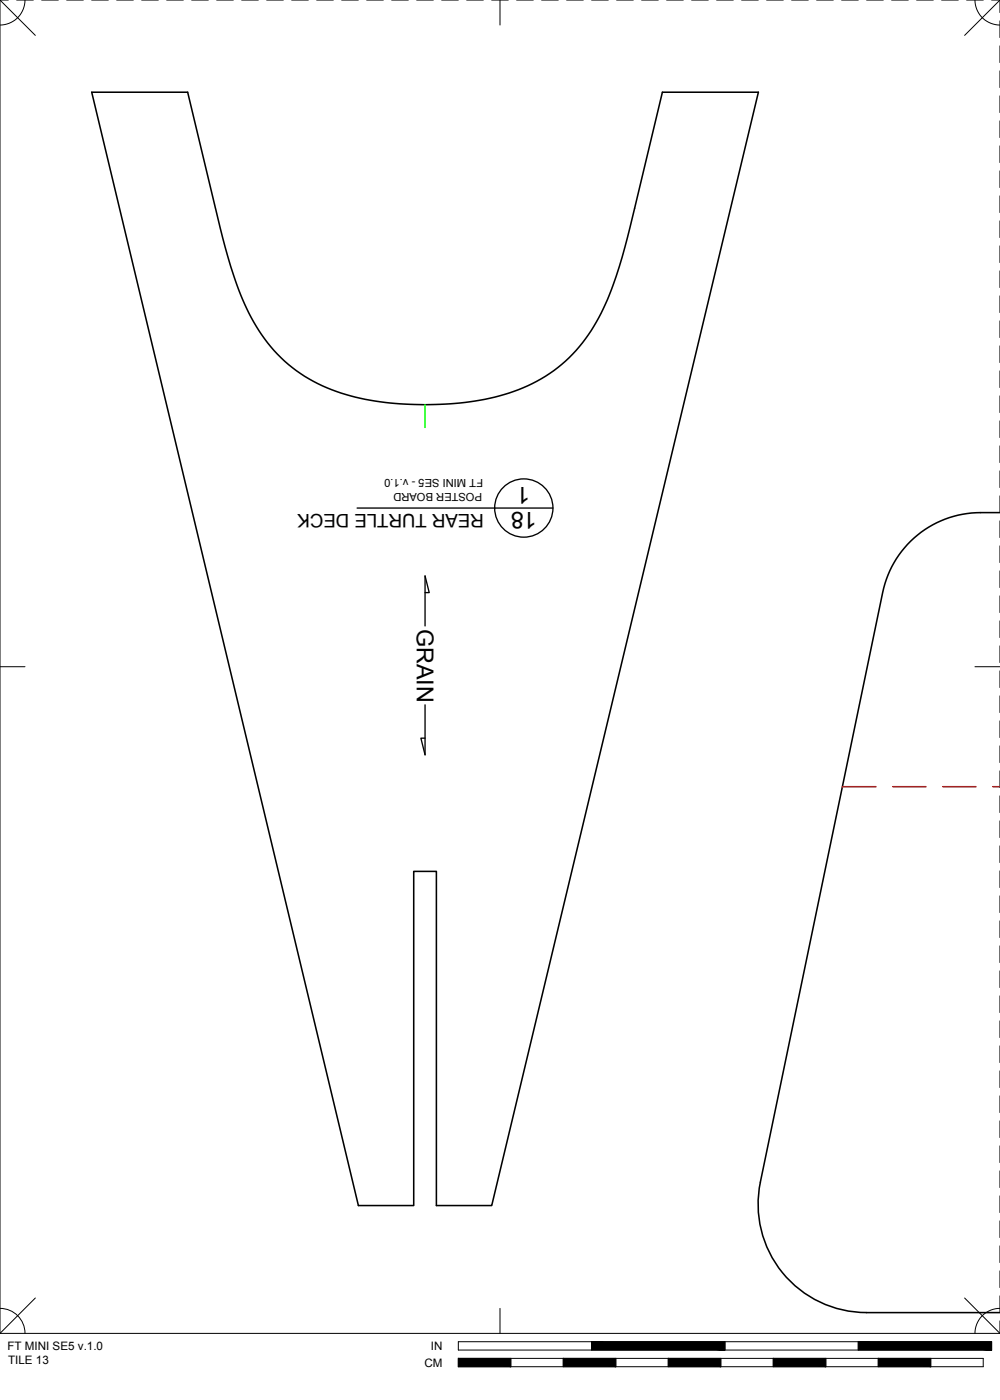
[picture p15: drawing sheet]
<svg xmlns="http://www.w3.org/2000/svg" width="190mm" height="267mm" viewBox="0 0 190 267" stroke-linecap="round" stroke-linejoin="round" font-family="sans-serif">
<defs><g id="words">
<g font-size="4.4">
<text x="101" y="92.8" transform="rotate(-180 101 92.8)">1</text>
<text x="102.2" y="97.6" transform="rotate(-180 102.2 97.6)">18</text>
<text x="79.4" y="119.8" transform="rotate(90 79.4 119.8)">GRAIN</text>
</g>
<text font-size="3.5" x="92.2" y="97.9" transform="rotate(-180 92.2 97.9)">REAR TURTLE DECK</text>
<g font-size="2.2">
<text x="1.4" y="257.2">FT MINI SE5 v.1.0</text>
<text x="82.1" y="257.2">IN</text>
<text x="1.5" y="259.9">TILE 13</text>
<text x="80.8" y="260.4">CM</text>
</g>
<g font-size="2.1">
<text x="91.8" y="93.9" transform="rotate(-180 91.8 93.9)">POSTER BOARD</text>
<text x="92" y="91.3" transform="rotate(-180 92 91.3)">FT MINI SE5 - v.1.0</text>
</g>
</g></defs>
<!-- layer: 01 CUT -->
<path d="M41 39.6l-5.2-22h-18.3l50.8 212.1h10.5v-63.7h4.3v63.7h10.6l50.8-212.1h-18.3l-5.3 22.1a103.7 103.7 0 0 1-5.2 17.4 30 30 0 0 1-14.3 16 45.6 45.6 0 0 1-20.4 4 46.6 46.6 0 0 1-20.5-4 29.6 29.6 0 0 1-14.3-16 97.7 97.7 0 0 1-5.1-17.4M190.5 97.7h-3.7a19.1 19.1 0 0 0-18.6 15.1l-23.4 112.4a20.6 20.6 0 0 0 20.3 24.8l25.4 .1" fill="none" stroke="#000" stroke-width=".3"/>
<!-- layer: 23 NOTES -->
<g fill="none" stroke="#000" stroke-width=".25">
<path d="M68 96.8h37.3M81 112.9h.8l-.8-3.2v9.5M81 134.3v9.5l-.8-3.2h.8"/>
<circle cx="99.8" cy="96.8" r="5.6"/>
</g>
<!-- layer: 02 SCORE -->
<path d="M160.5 149.9h6.4M170.1 149.9h6.3M179.6 149.9h6.3M189.1 149.9h1.4" fill="none" stroke="#f00" stroke-width=".3"/>
<!-- layer: 05 REFERENCE -->
<path d="M81 77.1v4.3" fill="none" stroke="#0f0" stroke-width=".3"/>
<!-- layer: 22 TILED -->
<g fill="#000" stroke="#000" stroke-width=".19">
<path d="M87.3 258.8l10 1.6v-1.6zM87.3 258.8l10 1.6h-10z"/>
<path d="M107.3 258.8l10 1.6v-1.6zM107.3 258.8l10 1.6h-10z"/>
<path d="M127.3 258.8l10 1.6v-1.6zM127.3 258.8l10 1.6h-10z"/>
<path d="M112.7 255.6l25.4 1.6v-1.6zM112.7 255.6l25.4 1.6h-25.4z"/>
<path d="M147.3 258.8l10 1.6v-1.6zM147.3 258.8l10 1.6h-10z"/>
<path d="M167.3 258.8l10 1.6v-1.6zM167.3 258.8l10 1.6h-10z"/>
<path d="M163.5 255.6l25.4 1.6v-1.6zM163.5 255.6l25.4 1.6h-25.4z"/>
</g>
<g fill="none" stroke="#000" stroke-width=".19">
<path d="M0 0h1.6M0 0v254M0 0l6.7 6.7M3.2 0h3.1M4.8 0a4.8 4.8 0 0 1-4.8 4.8M7.9 0h3.2M12.7 0h3.2M17.5 0h3.1M22.2 0h3.2M27 0h3.2M31.7 0h3.2M36.5 0h3.2"/>
<path d="M41.3 0h3.1M46 0h3.2M50.8 0h3.2M55.6 0h3.1M60.3 0h3.2M65.1 0h3.2M69.8 0h3.2M74.6 0h3.2M79.4 0h3.1M84.1 0h3.2M88.9 0h3.2M93.7 0h3.1"/>
<path d="M95.2 0v4.8M98.4 0h3.2M103.2 0h3.2M107.9 0h3.2M112.7 0h3.2M117.5 0h3.1M122.2 0h3.2M127 0h3.2M131.8 0h3.1M136.5 0h3.2M141.3 0h3.2M146 0h3.2"/>
<path d="M150.8 0h3.2M155.6 0h3.1M160.3 0h3.2M165.1 0h3.2M169.9 0h3.1M174.6 0h3.2M179.4 0h3.2M184.1 0h3.2M185.7 0a4.8 4.8 0 0 0 4.8 4.8M188.9 0h1.6M190.5 0v2.4M190.5 4v3.2"/>
<path d="M190.5 8.7v3.2M190.5 13.5v3.2M190.5 18.3v3.1M190.5 0l-6.7 6.7M190.5 23v3.2M190.5 27.8v3.2M190.5 32.6v3.1M190.5 37.3v3.2M190.5 42.1v3.2M190.5 46.8v3.2M190.5 51.6v3.2M190.5 56.4v3.1"/>
<path d="M190.5 61.1v3.2M190.5 65.9v3.2M190.5 70.7v3.1M190.5 75.4v3.2M190.5 80.2v3.2M190.5 84.9v3.2M190.5 89.7v3.2M190.5 94.5v3.1M190.5 99.2v3.2M190.5 104v3.2M190.5 108.8v3.1M190.5 113.5v3.2"/>
<path d="M190.5 118.3v3.2M0 127h4.8M185.7 127h4.8M190.5 123v3.2M190.5 127.8v3.2M190.5 132.6v3.1M190.5 137.3v3.2M190.5 142.1v3.2M190.5 146.9v3.1M190.5 151.6v3.2M190.5 156.4v3.2M190.5 161.1v3.2"/>
<path d="M190.5 165.9v3.2M190.5 170.7v3.1M190.5 175.4v3.2M190.5 180.2v3.2M190.5 185v3.1M190.5 189.7v3.2M190.5 194.5v3.2M190.5 199.2v3.2M190.5 204v3.2M190.5 208.8v3.1M190.5 213.5v3.2M190.5 218.3v3.2"/>
<path d="M190.5 223.1v3.1M190.5 227.8v3.2M190.5 232.6v3.2M190.5 237.3v3.2M0 254h190.5M0 249.2a4.8 4.8 0 0 1 4.8 4.8M6.7 247.3l-6.7 6.7M87.3 255.6h101.6v1.6h-101.6zM87.3 258.8h100v1.6h-100zM95.2 249.2v4.8M97.3 258.8v1.6M107.3 258.8v1.6"/>
<path d="M112.7 255.6v1.6M117.3 258.8v1.6M127.3 258.8v1.6M137.3 258.8v1.6M138.1 255.6v1.6M147.3 258.8v1.6M157.3 258.8v1.6M163.5 255.6v1.6M167.3 258.8v1.6M177.3 258.8v1.6M183.8 247.3l6.7 6.7M190.5 249.2a4.8 4.8 0 0 0-4.8 4.8"/>
<path d="M190.5 242.1v3.2M190.5 246.9v3.1M190.5 251.6v2.4"/>
</g>
<use href="#words"/>
</svg>
